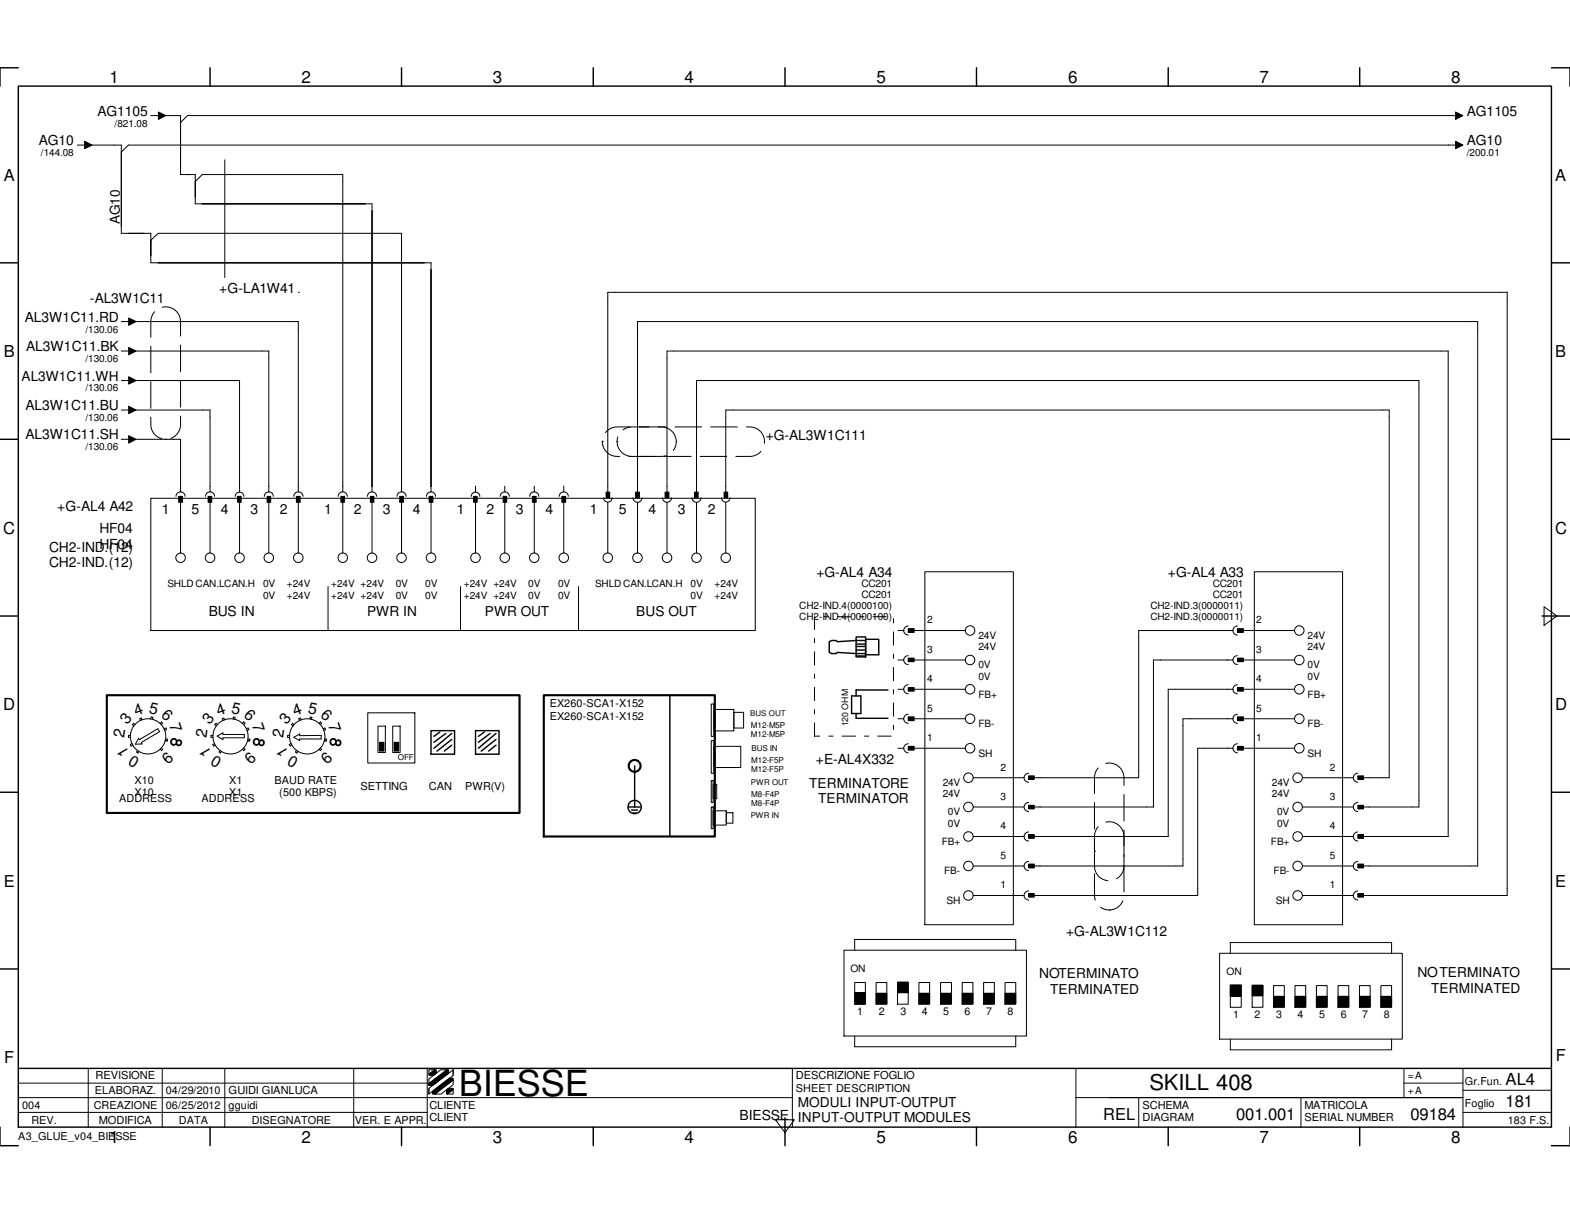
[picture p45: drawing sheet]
<svg xmlns="http://www.w3.org/2000/svg" width="279mm" height="216mm" viewBox="0 0 279 216" stroke-linecap="round" stroke-linejoin="round" font-family="sans-serif">
<defs><g id="words">
<text font-size="6.4" x="81.7" y="195.1">BIESSE</text>
<text font-size="3.9" x="204.6" y="194.1">SKILL 408</text>
<g font-size="3">
<text x="19.5" y="14.7">1</text>
<text x="53.6" y="14.7">2</text>
<text x="87.7" y="14.7">3</text>
<text x="121.8" y="14.7">4</text>
<text x="156" y="14.7">5</text>
<text x="190.1" y="14.7">6</text>
<text x="224.2" y="14.7">7</text>
<text x="258.2" y="14.7">8</text>
<text x=".6" y="95">C</text>
<text x="276.7" y="95">C</text>
<text x=".6" y="126.4">D</text>
<text x="276.7" y="126.4">D</text>
<text x="267.9" y="197">181</text>
<text x="267.9" y="193.1">AL4</text>
<text x="19.5" y="203.5">1</text>
<text x="53.6" y="203.5">2</text>
<text x="87.7" y="203.5">3</text>
<text x="121.8" y="203.5">4</text>
<text x="156" y="203.5">5</text>
<text x="190.1" y="203.5">6</text>
<text x="220" y="199.3">001.001</text>
<text x="224.2" y="203.5">7</text>
<text x="251" y="199.3">09184</text>
<text x="258.2" y="203.5">8</text>
</g>
<g font-size="2.9">
<text x=".7" y="32.1">A</text>
<text x="276.8" y="32.1">A</text>
<text x=".7" y="63.5">B</text>
<text x="276.8" y="63.5">B</text>
<text x=".7" y="157.9">E</text>
<text x="276.8" y="157.9">E</text>
<text x=".8" y="189.2">F</text>
<text x="276.9" y="188.9">F</text>
<text x="196.3" y="199.3">REL</text>
</g>
<g font-size="2.8">
<text x="22.1" y="131.3" transform="rotate(-82 22.1 131.3)">2</text>
<text x="22.6" y="129" transform="rotate(-50 22.6 129)">3</text>
<text x="24.2" y="127.5" transform="rotate(-20 24.2 127.5)">4</text>
<text x="26.4" y="126.9" transform="rotate(11 26.4 126.9)">5</text>
<text x="28.6" y="127.5" transform="rotate(42 28.6 127.5)">6</text>
<text x="30.1" y="129.1" transform="rotate(72 30.1 129.1)">7</text>
<text x="30.6" y="131.2" transform="rotate(101 30.6 131.2)">8</text>
<text x="36.7" y="131.3" transform="rotate(-82 36.7 131.3)">2</text>
<text x="37.3" y="129" transform="rotate(-50 37.3 129)">3</text>
<text x="38.9" y="127.5" transform="rotate(-20 38.9 127.5)">4</text>
<text x="41.1" y="126.9" transform="rotate(11 41.1 126.9)">5</text>
<text x="43.3" y="127.5" transform="rotate(42 43.3 127.5)">6</text>
<text x="44.8" y="129.1" transform="rotate(72 44.8 129.1)">7</text>
<text x="45.3" y="131.2" transform="rotate(101 45.3 131.2)">8</text>
<text x="50.4" y="131.3" transform="rotate(-82 50.4 131.3)">2</text>
<text x="51" y="129" transform="rotate(-50 51 129)">3</text>
<text x="52.5" y="127.5" transform="rotate(-20 52.5 127.5)">4</text>
<text x="54.7" y="126.9" transform="rotate(11 54.7 126.9)">5</text>
<text x="56.9" y="127.5" transform="rotate(42 56.9 127.5)">6</text>
<text x="58.4" y="129.1" transform="rotate(72 58.4 129.1)">7</text>
<text x="58.9" y="131.2" transform="rotate(101 58.9 131.2)">8</text>
<text x="23.1" y="133.9" transform="rotate(-120 23.1 133.9)">1</text>
<text x="24.9" y="135.2" transform="rotate(-150 24.9 135.2)">0</text>
<text x="29.8" y="133.7" transform="rotate(138 29.8 133.7)">9</text>
<text x="37.8" y="133.9" transform="rotate(-120 37.8 133.9)">1</text>
<text x="39.6" y="135.2" transform="rotate(-150 39.6 135.2)">0</text>
<text x="44.4" y="133.7" transform="rotate(138 44.4 133.7)">9</text>
<text x="51.4" y="133.9" transform="rotate(-120 51.4 133.9)">1</text>
<text x="53.3" y="135.2" transform="rotate(-150 53.3 135.2)">0</text>
<text x="58" y="133.7" transform="rotate(138 58 133.7)">9</text>
</g>
<g font-size="2.5">
<text x="17.4" y="20.6">AG1105</text>
<text x="261" y="20.6">AG1105</text>
<text x="6.9" y="25.9">AG10</text>
<text x="261" y="25.9">AG10</text>
<text x="39" y="52.1">+G-LA1W41</text>
<text x="4.4" y="57.3">AL3W1C11.RD</text>
<text x="16" y="54">-AL3W1C11</text>
<text x="4.7" y="62.5">AL3W1C11.BK</text>
<text x="4.5" y="73">AL3W1C11.BU</text>
<text x="4.5" y="78.2">AL3W1C11.SH</text>
<text x="136.3" y="78.3">+G-AL3W1C111</text>
<text x="10.2" y="90.9">+G-AL4 A42</text>
<text x="17.7" y="94.9">HF04</text>
<text x="28.8" y="91.4">1</text>
<text x="34.1" y="91.4">5</text>
<text x="39.3" y="91.4">4</text>
<text x="44.6" y="91.4">3</text>
<text x="49.8" y="91.4">2</text>
<text x="57.7" y="91.4">1</text>
<text x="62.9" y="91.4">2</text>
<text x="68.2" y="91.4">3</text>
<text x="73.4" y="91.4">4</text>
<text x="81.3" y="91.4">1</text>
<text x="86.6" y="91.4">2</text>
<text x="91.8" y="91.4">3</text>
<text x="97.1" y="91.4">4</text>
<text x="104.9" y="91.4">1</text>
<text x="110.2" y="91.4">5</text>
<text x="115.4" y="91.4">4</text>
<text x="120.6" y="91.4">3</text>
<text x="125.9" y="91.4">2</text>
<text x="8.8" y="98.2">CH2-IND.(12)</text>
<text x="8.8" y="100.9">CH2-IND.(12)</text>
<text x="17.7" y="97.7">HF04</text>
<text x="145.3" y="102.7">+G-AL4 A34</text>
<text x="207.8" y="102.7">+G-AL4 A33</text>
<text x="37.2" y="109.6">BUS IN</text>
<text x="145.2" y="135.9">+E-AL4X332</text>
<text x="189.7" y="166.6">+G-AL3W1C112</text>
<text x="252.3" y="173.9">NOTERMINATO</text>
<text x="185" y="174.1">NOTERMINATO</text>
<text x="131.6" y="199.3">BIESSE</text>
</g>
<g font-size="2.4">
<text x="21.3" y="39.9" transform="rotate(-90 21.3 39.9)">AG10</text>
<text x="3.9" y="67.7">AL3W1C11.WH</text>
<text x="65.4" y="109.6">PWR IN</text>
<text x="86.3" y="109.6">PWR OUT</text>
<text x="113.2" y="109.6">BUS OUT</text>
<text x="144" y="140.2">TERMINATORE</text>
<text x="145.6" y="143">TERMINATOR</text>
<text x="186.9" y="176.9">TERMINATED</text>
<text x="254.7" y="176.7">TERMINATED</text>
<text x="142" y="197">MODULI INPUT-OUTPUT</text>
<text x="142" y="199.8">INPUT-OUTPUT MODULES</text>
</g>
<g font-size="2">
<text x="64.1" y="140.5">SETTING</text>
<text x="76.3" y="140.5">CAN</text>
<text x="17" y="192.1">REVISIONE</text>
<text x="40.6" y="194.7">GUIDI GIANLUCA</text>
<text x="76.4" y="197.4">CLIENTE</text>
<text x="141.6" y="192.1">DESCRIZIONE FOGLIO</text>
<text x="203.3" y="197.4">SCHEMA</text>
<text x="232.2" y="197.4">MATRICOLA</text>
<text x="17.6" y="200">MODIFICA</text>
<text x="76.4" y="199.6">CLIENT</text>
<text x="203.3" y="199.6">DIAGRAM</text>
<text x="232.2" y="199.6">SERIAL NUMBER</text>
</g>
<g font-size="1.9">
<text x="97.8" y="125.9">EX260-SCA1-X152</text>
<text x="97.8" y="128.1">EX260-SCA1-X152</text>
<text x="21.2" y="142.7">ADDRESS</text>
<text x="24" y="139.5">X10</text>
<text x="24" y="141.7">X10</text>
<text x="35.9" y="142.7">ADDRESS</text>
<text x="40.8" y="139.5">X1</text>
<text x="40.8" y="141.7">X1</text>
<text x="48.9" y="139.5">BAUD RATE</text>
<text x="49.7" y="141.7">(500 KBPS)</text>
<text x="82.8" y="140.5">PWR(V)</text>
<text x="152.5" y="180.6">1</text>
<text x="156.4" y="180.6">2</text>
<text x="160.2" y="180.6">3</text>
<text x="164" y="180.6">4</text>
<text x="167.9" y="180.6">5</text>
<text x="171.7" y="180.6">6</text>
<text x="175.5" y="180.6">7</text>
<text x="179.3" y="180.6">8</text>
<text x="219.5" y="181.1">1</text>
<text x="223.3" y="181.1">2</text>
<text x="227.1" y="181.1">3</text>
<text x="230.9" y="181.1">4</text>
<text x="234.7" y="181.1">5</text>
<text x="238.6" y="181.1">6</text>
<text x="242.4" y="181.1">7</text>
<text x="246.3" y="181.1">8</text>
<text x="3.9" y="197.4">004</text>
<text x="16.7" y="197.4">CREAZIONE</text>
<text x="16.9" y="194.7">ELABORAZ.</text>
<text x="29.5" y="194.7">04/29/2010</text>
<text x="29.5" y="197.4">06/25/2012</text>
<text x="40.6" y="197.4">gguidi</text>
<text x="141.6" y="194.4">SHEET DESCRIPTION</text>
<text x="260.7" y="197">Foglio</text>
<text x="260.7" y="193.1">Gr.Fun.</text>
<text x="3.3" y="202.9">A3_GLUE_v04_BIESSE</text>
<text x="5.6" y="200">REV.</text>
<text x="31.8" y="200">DATA</text>
<text x="44.8" y="200">DISEGNATORE</text>
<text x="63.2" y="200">VER. E APPR.</text>
<text x="268.3" y="200">183 F.S.</text>
</g>
<g font-size="1.8">
<text x="20.4" y="22.6">/821.08</text>
<text x="7.3" y="27.8">/144.08</text>
<text x="261" y="27.8">/200.01</text>
<text x="15.2" y="59.2">/130.06</text>
<text x="15.2" y="64.4">/130.06</text>
<text x="15.2" y="69.7">/130.06</text>
<text x="15.2" y="74.9">/130.06</text>
<text x="15.2" y="80.2">/130.06</text>
<text x="29.8" y="104.5">SHLD CAN.LCAN.H</text>
<text x="46.8" y="104.5">0V</text>
<text x="46.8" y="106.6">0V</text>
<text x="51.1" y="104.5">+24V</text>
<text x="51.1" y="106.6">+24V</text>
<text x="58.9" y="104.5">+24V +24V</text>
<text x="58.9" y="106.6">+24V +24V</text>
<text x="70.4" y="104.5">0V</text>
<text x="70.4" y="106.6">0V</text>
<text x="75.7" y="104.5">0V</text>
<text x="75.7" y="106.6">0V</text>
<text x="82.5" y="104.5">+24V +24V</text>
<text x="82.5" y="106.6">+24V +24V</text>
<text x="94" y="104.5">0V</text>
<text x="94" y="106.6">0V</text>
<text x="99.3" y="104.5">0V</text>
<text x="99.3" y="106.6">0V</text>
<text x="105.9" y="104.5">SHLD CAN.LCAN.H</text>
<text x="122.9" y="104.5">0V</text>
<text x="122.9" y="106.6">0V</text>
<text x="127.2" y="104.5">+24V</text>
<text x="127.2" y="106.6">+24V</text>
<text x="153.3" y="104.4">CC201</text>
<text x="153.3" y="106.4">CC201</text>
<text x="215.8" y="104.4">CC201</text>
<text x="215.8" y="106.4">CC201</text>
<text x="142.2" y="108.4">CH2-IND.4(0000100)</text>
<text x="142.2" y="110.4">CH2-IND.4(0000100)</text>
<text x="165" y="111">2</text>
<text x="174.1" y="113.7">24V</text>
<text x="204.7" y="108.4">CH2-IND.3(0000011)</text>
<text x="204.7" y="110.4">CH2-IND.3(0000011)</text>
<text x="223.6" y="111">2</text>
<text x="232.7" y="113.7">24V</text>
<text x="165" y="116.2">3</text>
<text x="174.1" y="115.7">24V</text>
<text x="174.1" y="119">0V</text>
<text x="223.6" y="116.2">3</text>
<text x="232.7" y="115.7">24V</text>
<text x="232.7" y="119">0V</text>
<text x="165" y="121.4">4</text>
<text x="174.1" y="120.9">0V</text>
<text x="174.1" y="124.2">FB+</text>
<text x="223.6" y="121.4">4</text>
<text x="232.7" y="120.9">0V</text>
<text x="232.7" y="124.2">FB+</text>
<text x="165" y="126.7">5</text>
<text x="165" y="131.9">1</text>
<text x="174.1" y="129.4">FB-</text>
<text x="223.6" y="126.7">5</text>
<text x="223.6" y="131.9">1</text>
<text x="232.7" y="129.4">FB-</text>
<text x="174.1" y="134.7">SH</text>
<text x="178.1" y="137.2">2</text>
<text x="232.7" y="134.7">SH</text>
<text x="236.7" y="137.2">2</text>
<text x="167.8" y="139.9">24V</text>
<text x="167.8" y="141.9">24V</text>
<text x="178.1" y="142.4">3</text>
<text x="226.4" y="139.9">24V</text>
<text x="226.4" y="141.9">24V</text>
<text x="236.7" y="142.4">3</text>
<text x="168.7" y="145.1">0V</text>
<text x="168.7" y="147.2">0V</text>
<text x="178.1" y="147.6">4</text>
<text x="227.3" y="145.1">0V</text>
<text x="227.3" y="147.2">0V</text>
<text x="236.7" y="147.6">4</text>
<text x="167.6" y="150.4">FB+</text>
<text x="168" y="155.6">FB-</text>
<text x="178.1" y="152.9">5</text>
<text x="226.2" y="150.4">FB+</text>
<text x="226.7" y="155.6">FB-</text>
<text x="236.7" y="152.9">5</text>
<text x="168.4" y="160.9">SH</text>
<text x="178.1" y="158.1">1</text>
<text x="227" y="160.9">SH</text>
<text x="236.7" y="158.1">1</text>
<text x="151.3" y="173">ON</text>
<text x="218.3" y="173.5">ON</text>
<text x="250.5" y="192.1">=A</text>
<text x="250.5" y="194.7">+A</text>
</g>
<text font-size="1.6" x="150.9" y="129.3" transform="rotate(-90 150.9 129.3)">120 OHM</text>
<g font-size="1.4">
<text x="133.5" y="127.5">BUS OUT</text>
<text x="133.6" y="129.5">M12-M5P</text>
<text x="133.6" y="131.1">M12-M5P</text>
<text x="70.8" y="135.3">OFF</text>
<text x="133.7" y="135.8">M12-F5P</text>
<text x="133.7" y="137.5">M12-F5P</text>
<text x="133.7" y="133.7">BUS IN</text>
<text x="133.6" y="139.7">PWR OUT</text>
<text x="133.7" y="141.9">M8-F4P</text>
<text x="133.7" y="143.5">M8-F4P</text>
<text x="133.6" y="145.5">PWR IN</text>
</g>
</g></defs>
<g fill="none" stroke="#000" stroke-width=".25">
<path d="M3.3 15.3h272.8v185.3h-272.8zM3.3 12.1h-3.3v3.2M37.4 12.1v3.2M71.5 12.1v3.2M105.6 12.1v3.2M139.7 12.1v3.2M173.8 12.1v3.2M207.9 12.1v3.2M242 12.1v3.2M276.1 12.1h3.3v3.2M0 46.8h3.3M276.1 46.8h3.3"/>
<path d="M0 78.2h3.3M276.1 78.2h3.3M0 109.6h3.3M152.4 113.4h1.7v3.5h-1.7zM152.4 114.6h1.7M152.4 115.1h1.7M152.4 115.7h1.7M152.4 116.8h1.7M154.1 114l-5.1 .2-.2-.2h-.8l-.4 .2v1.9l.4 .2h.8l.2-.2 5.1 .2M154.1 113.8h2.3v2.7h-2.3zM274.4 109.6h5M76.7 130h4.2v4.2h-4.2z"/>
<path d="M78.3 130.3l-1.1 .8M79.3 130.6l-2.1 1.5M80.4 130.6l-3.2 2.6M80.4 131.6l-2.6 2.1M80.4 132.6l-1.3 1.1M84.6 130h4.2v4.2h-4.2zM86.2 130.3l-1.1 .8M87.2 130.6l-2.1 1.5M88.3 130.6l-3.2 2.6M88.3 131.6l-2.7 2.1M88.3 132.6l-1.3 1.1M112.9 136.3v7.3"/>
<path d="M119.2 123.7v25.2M151.6 123.9h1.6v3.1h-1.6zM152.4 127v.8h5.6M158 122.8h-5.6v1.1M0 141h3.3M111.9 143.6h2.1M112.4 144.2h1.1M112.7 144.7h.5M276.1 141h3.3M0 172.5h3.3M276.1 172.5h3.3M3.3 190.2h272.8"/>
<path d="M139.7 199v4.9M0 200.6v3.3h3.3M37.4 200.6v3.3M71.5 200.6v3.3M105.6 200.6v3.3M173.8 200.6v3.3M207.9 200.6v3.3M242 200.6v3.3M279.4 200.6v3.3h-3.3"/>
<circle cx="112.9" cy="143.6" r="1.19"/>
</g>
<g fill="none" stroke="#000" stroke-width=".18">
<path d="M28.2 19.9l1.3 .7-1.3 .7zM259 19.9l1.3 .7-1.3 .7zM13.8 25.8h1.9M15.1 25.1l1.3 .7-1.3 .7zM16.3 25.8h5.3v15.7h5.2v5.3h49.9v40.8M26.8 20.6h2.1M29.5 20.6h2.6v10.5h2.7v5.2h31.4v51.3M34.8 32.3l1.2-1.2h25v56.5M40 28.4v21M259 25.1l1.3 .7-1.3 .7zM259.7 25.8h-236.8l-1.3 1.3M259.7 20.6h-226.3l-1.3 1.2"/>
<path d="M21.6 57.2h2M22.9 56.6l1.3 .6-1.3 .7zM24.2 57.2h28.9v30.4M26.8 42.8l1.4-1.3h43.3v46.1M53.1 52h.1M21.6 73h2M21.6 67.7h2M21.6 62.5h2M21.6 78.2h2M22.9 61.8l1.3 .7-1.3 .7zM22.9 67.1l1.3 .6-1.3 .7zM22.9 72.3l1.3 .7-1.3 .6z"/>
<path d="M22.9 77.6l1.3 .6-1.3 .7zM24.2 73h13.2v14.6M24.2 67.7h18.4v19.9M24.2 62.5h23.6v25.1M24.2 78.2h7.9v9.4M26.8 88.7h107.6v23.5h-107.6zM31.3 88.3a.8 .8 0 0 1 .8-.8 .8 .8 0 0 1 .8 .8M31.8 88.3h.7v1.1h-.7zM32.1 89.4v9.1M36.6 88.3a.8 .8 0 0 1 .8-.8 .8 .8 0 0 1 .8 .8M37 88.3h.7v1.1h-.7zM37.4 89.4v9.1"/>
<path d="M41.9 88.3a.76 .76 0 0 1 .7-.7 .76 .76 0 0 1 .8 .7M42.3 88.3h.6v1.1h-.6zM42.6 89.4v9.1M47 88.3a.8 .8 0 0 1 .8-.8 .8 .8 0 0 1 .8 .8M47.5 88.3h.7v1.1h-.7zM47.8 89.4v9.1M52.3 88.3a.83 .83 0 0 1 .8-.8 .83 .83 0 0 1 .8 .8M52.7 88.3h.7v1.1h-.7zM53.1 89.4v9.1M60.2 88.3a.8 .8 0 0 1 .8-.8 .8 .8 0 0 1 .8 .8M60.7 88.3h.6v1.1h-.6zM61 89.4v9.1"/>
<path d="M65.4 88.3a.8 .8 0 0 1 .8-.8 .8 .8 0 0 1 .8 .8M65.9 88.3h.6v1.1h-.6zM66.2 89.4v9.1M70.7 88.3a.8 .8 0 0 1 .8-.8 .8 .8 0 0 1 .8 .8M71.1 88.3h.7v1.1h-.7zM71.5 89.4v9.1M75.9 88.3a.8 .8 0 0 1 .8-.8 .8 .8 0 0 1 .8 .8M76.4 88.3h.6v1.1h-.6zM76.7 89.4v9.1M83.9 88.3a.76 .76 0 0 1 .7-.7 .76 .76 0 0 1 .8 .7M84.3 88.3h.6v1.1h-.6zM84.6 86.5v1.1"/>
<path d="M84.6 89.4v9.1M89 88.3a.8 .8 0 0 1 .8-.8 .8 .8 0 0 1 .8 .8M89.5 88.3h.7v1.1h-.7zM89.8 86.5v1.1M89.8 89.4v9.1M94.3 88.3a.8 .8 0 0 1 .8-.8 .8 .8 0 0 1 .8 .8M94.7 88.3h.7v1.1h-.7zM95.1 86.5v1.1M95.1 89.4v9.1M99.5 88.3a.8 .8 0 0 1 .8-.8 .8 .8 0 0 1 .8 .8M100 88.3h.7v1.1h-.7zM100.3 86.5v1.1"/>
<path d="M100.3 89.4v9.1M107.4 88.6a.76 .76 0 0 0 .8 .8 .76 .76 0 0 0 .7-.8M107.9 87.6h.6v1h-.6zM108.2 87.6v-35.6h160v107.4h-25.5M108.2 89.4v9.1M112.6 88.6a.8 .8 0 0 0 .9 .8 .8 .8 0 0 0 .8-.8M113.1 87.6h.7v1h-.7zM113.5 87.6v-30.4h149.5v96.9h-20.3M113.5 89.4v9.1M117.9 88.6a.8 .8 0 0 0 .8 .8 .8 .8 0 0 0 .8-.8M118.4 87.6h.6v1h-.6zM118.7 87.6v-25.1h139v86.4h-15"/>
<path d="M118.7 89.4v9.1M123.1 88.6a.8 .8 0 0 0 .9 .8 .8 .8 0 0 0 .8-.8M123.6 87.6h.6v1h-.6zM124 87.6v-19.9h128.5v75.9h-9.8M124 89.4v9.1M128.4 88.6a.76 .76 0 0 0 .8 .8 .76 .76 0 0 0 .7-.8M128.9 87.6h.6v1h-.6zM129.2 87.6v-14.6h118v65.4h-4.5M129.2 89.4v9.1M58.4 104.4v7.8M82 104.4v7.8M103 104.4v7.8"/>
<path d="M159.8 112.2h1.1M159.8 117.5h1.1M161.6 111.9h1.1v.7h-1.1zM161.6 117.1h1.1v.7h-1.1zM161.6 111.4a.8 .8 0 0 0-.8 .8 .8 .8 0 0 0 .8 .8M161.6 116.7a.78 .78 0 0 0-.8 .8 .78 .78 0 0 0 .8 .8M162.6 112.2h9.2M162.6 117.5h9.2M164.6 101.8h15.7v62.8h-15.7zM219.5 112.2h-16.9v26.2h-18.5M219.5 117.5h-14.2v26.1h-21.2M220.2 111.9h1.1v.7h-1.1z"/>
<path d="M220.2 117.1h1.1v.7h-1.1zM220.2 111.4a.8 .8 0 0 0-.8 .8 .8 .8 0 0 0 .8 .8M220.2 116.7a.78 .78 0 0 0-.8 .8 .78 .78 0 0 0 .8 .8M221.2 112.2h9.2M221.2 117.5h9.2M223.2 101.8h15.7v62.8h-15.7zM274.8 108l2.3 1.6-2.3 1.7zM23.2 130.9h-.3v.3h.3M23.5 132.3l-.3 .2 .1 .3 .4-.2M24 129l-.3-.3-.1 .3 .2 .2M24.5 133.6l-.2 .3 .3 .1 .1-.3M24.7 131.4l.1 .3 3.3-2 .3 .5-3.3 2 .2 .2-1.2 .1z"/>
<path d="M25.3 128.1l-.2-.3-.2 .1 .1 .4M26.8 128l.1-.4 .3 .1-.1 .4M28.7 133.1l.3 .3-.3 .2-.2-.3M28.7 128.5l.3 .2-.3 .3M28.7 128.5l-.2 .3M29.2 129.8l.3-.2 .1 .3-.3 .1M29.5 131.5l.3 .1v.3l-.4-.1M37.9 130.9h-.4v.3h.4M38.2 132.3l-.3 .2 .1 .3 .4-.2M38.7 131l1-.6v.3h3.8v.6h-3.8v.4zM38.7 129l-.3-.3-.2 .3 .3 .2M39.2 133.6l-.2 .3 .2 .1 .2-.3"/>
<path d="M40 128.1l-.2-.3-.3 .1 .2 .4M41.5 128v-.4l.3 .1v.4M43.3 133.1l.3 .3-.2 .2-.3-.3M43.4 128.5l.2 .2-.3 .3M43.4 128.5l-.3 .3M43.8 129.8l.4-.2 .1 .3-.4 .1M44.1 131.5l.3 .1v.3l-.4-.1M51.6 130.9h-.4v.3h.4M51.8 132.3l-.3 .2 .1 .3 .3-.2M52.3 131.2l1-.6v.3h3.8v.6h-3.8v.3zM52.3 129l-.2-.3-.2 .3 .3 .2M52.8 133.6l-.2 .3 .2 .1 .2-.3"/>
<path d="M53.6 128.1l-.1-.3-.3 .1 .1 .4M55.2 128v-.4l.3 .1-.1 .4M57 133.1l.2 .3-.2 .2-.2-.3M57 128.5l.2 .2-.2 .3M57 128.5l-.2 .3M57.5 129.8l.3-.2 .2 .3-.4 .1M57.7 131.5l.4 .1-.1 .3-.3-.1M65.4 126.9h8.4v8.9h-8.4zM67.3 129.2h1.3v4.7h-1.3zM67.5 132.1h.8v1.6h-.8zM69.9 129.2h1.3v4.7h-1.3zM70.1 132.1h.9v1.6h-.9z"/>
<path d="M126.6 138.9h.3v3.9h-.3zM126.6 125.3h.4v5.8h-.4zM126.6 131.8h.4v5.8h-.4zM126.9 139.6h.6v2.6h-.6zM127 126.3h3.6v3.8h-3.6zM127 132.8h4.8v3.8h-4.8zM130.6 126.8h1.7v2.8h-1.7zM159.8 122.7h1.1M159.8 127.9h1.1M159.8 133.2h1.1M161.6 122.4h1.1v.6h-1.1zM161.6 127.6h1.1v.7h-1.1z"/>
<path d="M161.6 132.8h1.1v.7h-1.1zM161.6 121.9a.8 .8 0 0 0-.8 .8 .8 .8 0 0 0 .8 .8M161.6 127.1a.8 .8 0 0 0-.8 .8 .8 .8 0 0 0 .8 .8M161.6 132.4a.8 .8 0 0 0-.8 .8 .8 .8 0 0 0 .8 .8M162.6 122.7h9.2M162.6 127.9h9.2M162.6 133.2h9.2M173.2 138.4h9M183 138.1h1.1v.6h-1.1zM183 137.6a.8 .8 0 0 0-.8 .8 .8 .8 0 0 0 .8 .8M219.5 122.7h-11.6v26.2h-23.8M219.5 127.9h-9v26.2h-26.4"/>
<path d="M219.5 133.2h-6.4v26.2h-29M220.2 122.4h1.1v.6h-1.1zM220.2 127.6h1.1v.7h-1.1zM220.2 132.8h1.1v.7h-1.1zM220.2 121.9a.8 .8 0 0 0-.8 .8 .8 .8 0 0 0 .8 .8M220.2 127.1a.8 .8 0 0 0-.8 .8 .8 .8 0 0 0 .8 .8M220.2 132.4a.8 .8 0 0 0-.8 .8 .8 .8 0 0 0 .8 .8M221.2 122.7h9.2M221.2 127.9h9.2M221.2 133.2h9.2M231.8 138.4h9M241.6 138.1h1.1v.6h-1.1z"/>
<path d="M241.6 137.6a.8 .8 0 0 0-.8 .8 .8 .8 0 0 0 .8 .8M126.6 143.6h.3v3.9h-.3zM126.9 144.3h2.3v2.6h-2.3zM129.2 144.7h1.2v1.8h-1.2zM173.2 143.6h9M173.2 148.9h9M173.2 154.1h9M173.2 159.4h9M183 143.3h1.1v.7h-1.1zM183 148.5h1.1v.7h-1.1zM183 153.8h1.1v.7h-1.1zM183 159h1.1v.7h-1.1z"/>
<path d="M183 142.8a.8 .8 0 0 0-.8 .8 .8 .8 0 0 0 .8 .8M183 148.1a.8 .8 0 0 0-.8 .8 .8 .8 0 0 0 .8 .8M183 153.3a.8 .8 0 0 0-.8 .8 .8 .8 0 0 0 .8 .8M183 158.6a.8 .8 0 0 0-.8 .8 .8 .8 0 0 0 .8 .8M231.8 143.6h9M231.8 148.9h9M231.8 154.1h9M231.8 159.4h9M241.6 143.3h1.1v.7h-1.1zM241.6 148.5h1.1v.7h-1.1zM241.6 153.8h1.1v.7h-1.1zM241.6 159h1.1v.7h-1.1z"/>
<path d="M241.6 142.8a.8 .8 0 0 0-.8 .8 .8 .8 0 0 0 .8 .8M241.6 148.1a.8 .8 0 0 0-.8 .8 .8 .8 0 0 0 .8 .8M241.6 153.3a.8 .8 0 0 0-.8 .8 .8 .8 0 0 0 .8 .8M241.6 158.6a.8 .8 0 0 0-.8 .8 .8 .8 0 0 0 .8 .8M150.2 169.1h32.5v15.3h-32.5zM152.1 176.7h1.9v2h-1.9zM152.1 174.9h1.9v3.8h-1.9zM152.1 169.1v-1.9h28.7v1.9M155.9 176.8h1.9v1.9h-1.9zM155.9 174.9h1.9v3.8h-1.9zM159.7 174.8h1.9v1.9h-1.9zM159.7 174.9h1.9v3.8h-1.9z"/>
<path d="M163.5 176.8h1.9v1.9h-1.9zM163.5 174.9h1.9v3.8h-1.9zM167.4 176.8h1.9v1.9h-1.9zM167.4 174.9h1.9v3.8h-1.9zM171.2 176.8h1.9v1.9h-1.9zM171.2 174.9h1.9v3.8h-1.9zM175 176.8h2v1.9h-2zM175 174.9h2v3.8h-2zM178.9 176.8h1.9v1.9h-1.9zM178.9 174.9h1.9v3.8h-1.9zM217 169.7h32.6v15.3h-32.6zM218.9 175.3h2v2h-2z"/>
<path d="M218.9 175.4h2v3.9h-2zM218.9 169.7v-1.9h28.7v1.9M222.8 175.3h1.9v1.9h-1.9zM222.8 175.4h1.9v3.9h-1.9zM226.7 177.3h1.9v1.9h-1.9zM226.7 175.4h1.9v3.9h-1.9zM230.5 177.3h1.9v1.9h-1.9zM230.5 175.4h1.9v3.9h-1.9zM234.3 177.3h1.9v1.9h-1.9zM234.3 175.4h1.9v3.9h-1.9zM238.1 177.3h1.9v1.9h-1.9zM238.1 175.4h1.9v3.9h-1.9z"/>
<path d="M241.9 177.3h1.9v1.9h-1.9zM241.9 175.4h1.9v3.9h-1.9zM245.7 177.3h1.9v1.9h-1.9zM245.7 175.4h1.9v3.9h-1.9zM3.3 195.4h137.7M3.3 198h72.7M3.3 192.8h72.7M15.7 190.2v10.4M28.9 190.2v10.4M40 190.2v10.4M62.9 190.2v10.4M76 190.2v10.4"/>
<path d="M76.3 192.9l3.2-2.5h.3v.7l-2.8 2.1h-.7zM76.3 191.2l1-.8h.3v.6l-.4 .4h-.9zM76.3 193.7l4.3-3.3v1l-4.3 3.3zM76.3 192l2.1-1.6h1.1l-3.2 2.5zM76.3 190.4h1l-1 .8zM76.3 192.9v.4M76.3 193.7v1M77 194.2l3-2.3h.6v.3l-3.2 2.5h-.4zM77.4 194.7l3.2-2.5v.9l-2.1 1.6zM79.5 194l.3-.3h.8v.2l-1 .8h-.1zM79.6 194.7l1-.8v.8zM80.6 190.4v1"/>
<path d="M138 199.3h3.4l-1.7 2.3zM141 190.2v10.4M152.1 184.4v1.9h28.7v-1.9M191.5 195.4h68.8M191.5 190.2v10.4M202.6 195.4v5.2M218.9 185v1.9h28.7v-1.9M231.5 195.4v5.2M249.9 192.8h10.4M249.9 190.2v5.2M260.3 190.2v10.4M260.3 198h15.8"/>
<path d="M260.3 194.1h15.8"/>
<circle cx="32.1" cy="99.3" r=".85"/>
<circle cx="37.4" cy="99.3" r=".85"/>
<circle cx="42.6" cy="99.3" r=".85"/>
<circle cx="47.8" cy="99.3" r=".85"/>
<circle cx="53.1" cy="99.3" r=".85"/>
<circle cx="61" cy="99.3" r=".85"/>
<circle cx="66.2" cy="99.3" r=".85"/>
<circle cx="71.5" cy="99.3" r=".85"/>
<circle cx="76.7" cy="99.3" r=".85"/>
<circle cx="84.6" cy="99.3" r=".85"/>
<circle cx="89.8" cy="99.3" r=".85"/>
<circle cx="95.1" cy="99.3" r=".85"/>
<circle cx="100.3" cy="99.3" r=".85"/>
<circle cx="108.2" cy="99.3" r=".85"/>
<circle cx="113.4" cy="99.3" r=".85"/>
<circle cx="118.7" cy="99.3" r=".85"/>
<circle cx="124" cy="99.3" r=".85"/>
<circle cx="129.2" cy="99.3" r=".85"/>
<circle cx="172.6" cy="117.5" r=".85"/>
<circle cx="172.6" cy="112.2" r=".85"/>
<circle cx="231.2" cy="117.5" r=".85"/>
<circle cx="231.2" cy="112.2" r=".85"/>
<circle cx="26.4" cy="131.1" r="3.1"/>
<circle cx="41" cy="131.1" r="3.1"/>
<circle cx="54.7" cy="131.1" r="3.1"/>
<circle cx="172.3" cy="138.4" r=".85"/>
<circle cx="172.6" cy="133.2" r=".85"/>
<circle cx="172.6" cy="127.9" r=".85"/>
<circle cx="172.6" cy="122.7" r=".85"/>
<circle cx="230.9" cy="138.4" r=".85"/>
<circle cx="231.2" cy="127.9" r=".85"/>
<circle cx="231.2" cy="133.2" r=".85"/>
<circle cx="231.2" cy="122.7" r=".85"/>
<circle cx="172.3" cy="159.4" r=".85"/>
<circle cx="172.3" cy="143.6" r=".85"/>
<circle cx="172.3" cy="148.9" r=".85"/>
<circle cx="172.3" cy="154.1" r=".85"/>
<circle cx="230.9" cy="159.4" r=".85"/>
<circle cx="230.9" cy="154.1" r=".85"/>
<circle cx="230.9" cy="143.6" r=".85"/>
<circle cx="230.9" cy="148.9" r=".85"/>
</g>
<g fill="#000">
<path d="M28.2 19.9l1.3 .7-1.3 .7zM259 19.9l1.3 .7-1.3 .7zM15.1 25.1l1.3 .7-1.3 .7zM259 25.1l1.3 .7-1.3 .7zM22.9 56.6l1.3 .6-1.3 .7zM22.9 61.8l1.3 .7-1.3 .7zM22.9 67.1l1.3 .6-1.3 .7zM22.9 72.3l1.3 .7-1.3 .6zM22.9 77.6l1.3 .6-1.3 .7z"/>
<path d="M31.8 88.3h.7v1.1h-.7z" fill-rule="evenodd"/>
<path d="M37 88.3h.7v1.1h-.7z" fill-rule="evenodd"/>
<path d="M42.3 88.3h.6v1.1h-.6z" fill-rule="evenodd"/>
<path d="M47.5 88.3h.7v1.1h-.7z" fill-rule="evenodd"/>
<path d="M52.7 88.3h.7v1.1h-.7z" fill-rule="evenodd"/>
<path d="M60.7 88.3h.6v1.1h-.6z" fill-rule="evenodd"/>
<path d="M65.9 88.3h.6v1.1h-.6z" fill-rule="evenodd"/>
<path d="M71.1 88.3h.7v1.1h-.7z" fill-rule="evenodd"/>
<path d="M76.4 88.3h.6v1.1h-.6z" fill-rule="evenodd"/>
<path d="M84.3 88.3h.6v1.1h-.6z" fill-rule="evenodd"/>
<path d="M89.5 88.3h.7v1.1h-.7z" fill-rule="evenodd"/>
<path d="M94.7 88.3h.7v1.1h-.7z" fill-rule="evenodd"/>
<path d="M100 88.3h.7v1.1h-.7z" fill-rule="evenodd"/>
<path d="M107.9 87.6h.6v1h-.6z" fill-rule="evenodd"/>
<path d="M113.1 87.6h.7v1h-.7z" fill-rule="evenodd"/>
<path d="M118.4 87.6h.6v1h-.6z" fill-rule="evenodd"/>
<path d="M123.6 87.6h.6v1h-.6z" fill-rule="evenodd"/>
<path d="M128.9 87.6h.6v1h-.6z" fill-rule="evenodd"/>
<path d="M161.6 111.9h1.1v.7h-1.1z" fill-rule="evenodd"/>
<path d="M161.6 117.1h1.1v.7h-1.1z" fill-rule="evenodd"/>
<path d="M220.2 111.9h1.1v.7h-1.1z" fill-rule="evenodd"/>
<path d="M220.2 117.1h1.1v.7h-1.1z" fill-rule="evenodd"/>
<path d="M67.5 132.1h.8v1.6h-.8z" fill-rule="evenodd"/>
<path d="M70.1 132.1h.9v1.6h-.9z" fill-rule="evenodd"/>
<path d="M161.6 122.4h1.1v.6h-1.1z" fill-rule="evenodd"/>
<path d="M161.6 127.6h1.1v.7h-1.1z" fill-rule="evenodd"/>
<path d="M161.6 132.8h1.1v.7h-1.1z" fill-rule="evenodd"/>
<path d="M183 138.1h1.1v.6h-1.1z" fill-rule="evenodd"/>
<path d="M220.2 122.4h1.1v.6h-1.1z" fill-rule="evenodd"/>
<path d="M220.2 127.6h1.1v.7h-1.1z" fill-rule="evenodd"/>
<path d="M220.2 132.8h1.1v.7h-1.1z" fill-rule="evenodd"/>
<path d="M241.6 138.1h1.1v.6h-1.1z" fill-rule="evenodd"/>
<path d="M183 143.3h1.1v.7h-1.1z" fill-rule="evenodd"/>
<path d="M183 148.5h1.1v.7h-1.1z" fill-rule="evenodd"/>
<path d="M183 153.8h1.1v.7h-1.1z" fill-rule="evenodd"/>
<path d="M183 159h1.1v.7h-1.1z" fill-rule="evenodd"/>
<path d="M241.6 143.3h1.1v.7h-1.1z" fill-rule="evenodd"/>
<path d="M241.6 148.5h1.1v.7h-1.1z" fill-rule="evenodd"/>
<path d="M241.6 153.8h1.1v.7h-1.1z" fill-rule="evenodd"/>
<path d="M241.6 159h1.1v.7h-1.1z" fill-rule="evenodd"/>
<path d="M152.1 176.7h1.9v2h-1.9z" fill-rule="evenodd"/>
<path d="M155.9 176.8h1.9v1.9h-1.9z" fill-rule="evenodd"/>
<path d="M159.7 174.8h1.9v1.9h-1.9z" fill-rule="evenodd"/>
<path d="M163.5 176.8h1.9v1.9h-1.9z" fill-rule="evenodd"/>
<path d="M167.4 176.8h1.9v1.9h-1.9z" fill-rule="evenodd"/>
<path d="M171.2 176.8h1.9v1.9h-1.9z" fill-rule="evenodd"/>
<path d="M175 176.8h2v1.9h-2z" fill-rule="evenodd"/>
<path d="M178.9 176.8h1.9v1.9h-1.9z" fill-rule="evenodd"/>
<path d="M218.9 175.3h2v2h-2z" fill-rule="evenodd"/>
<path d="M222.8 175.3h1.9v1.9h-1.9z" fill-rule="evenodd"/>
<path d="M226.7 177.3h1.9v1.9h-1.9z" fill-rule="evenodd"/>
<path d="M230.5 177.3h1.9v1.9h-1.9z" fill-rule="evenodd"/>
<path d="M234.3 177.3h1.9v1.9h-1.9z" fill-rule="evenodd"/>
<path d="M238.1 177.3h1.9v1.9h-1.9z" fill-rule="evenodd"/>
<path d="M241.9 177.3h1.9v1.9h-1.9z" fill-rule="evenodd"/>
<path d="M245.7 177.3h1.9v1.9h-1.9z" fill-rule="evenodd"/>
<path d="M76.3 191.2l1-.8h.3v.6l-.4 .4h-.9z" fill-rule="evenodd"/>
<path d="M77 194.2l3-2.3h.6v.3l-3.2 2.5h-.4z" fill-rule="evenodd"/>
<path d="M76.3 192.9l3.2-2.5h.3v.7l-2.8 2.1h-.7z" fill-rule="evenodd"/>
<path d="M79.5 194l.3-.3h.8v.2l-1 .8h-.1z" fill-rule="evenodd"/>
</g>
<path d="M27.4 55.6a2.64 2.64 0 0 1 3-.8 2.64 2.64 0 0 1 1.7 2.4v18.4a2.65 2.65 0 0 1-2.6 2.6 2.65 2.65 0 0 1-2.7-2.6v-18.4l.1-.6zM29.5 78.2h.1M107.2 78.6h.1M107.8 77a2.63 2.63 0 0 1 2-1h23.6a2.62 2.62 0 0 1 2.7 2.6 2.62 2.62 0 0 1-2.7 2.6h-23.6a2.62 2.62 0 0 1-2.4-1.5 2.62 2.62 0 0 1 .4-2.7zM109.8 78.6h.1M110.4 77a2.67 2.67 0 0 1 2.1-1h5.2a2.62 2.62 0 0 1 2.7 2.6 2.62 2.62 0 0 1-2.7 2.6h-5.2a2.62 2.62 0 0 1-2.4-1.4 2.62 2.62 0 0 1 .3-2.8zM195.7 136.4a2.63 2.63 0 0 1 2.8-.3 2.63 2.63 0 0 1 1.5 2.3v20.9a2.62 2.62 0 0 1-2.6 2.7 2.62 2.62 0 0 1-2.6-2.7v-20.9a2.62 2.62 0 0 1 .9-2zM194.8 151.5h.1M195.7 146.8a2.63 2.63 0 0 1 2.8-.3 2.63 2.63 0 0 1 1.5 2.4v5.2a2.62 2.62 0 0 1-2.6 2.7 2.62 2.62 0 0 1-2.6-2.7v-5.2a2.62 2.62 0 0 1 .9-2.1zM197.4 162h.1" fill="none" stroke="#000" stroke-width=".18" stroke-dasharray="4.7 1.6"/>
<g fill="none" stroke="#000" stroke-width=".38">
<path d="M19 123.7h73.5v21h-73.5zM96.8 123.7h30.4v25.2h-30.4z"/>
<circle cx="112.9" cy="136.3" r="1.06"/>
</g>
<path d="M144.9 131v-21.2h14.1v21.2h-14.1" fill="none" stroke="#000" stroke-width=".18" stroke-dasharray="2.4 1.6 .8 1.6"/>
<use href="#words"/>
</svg>
